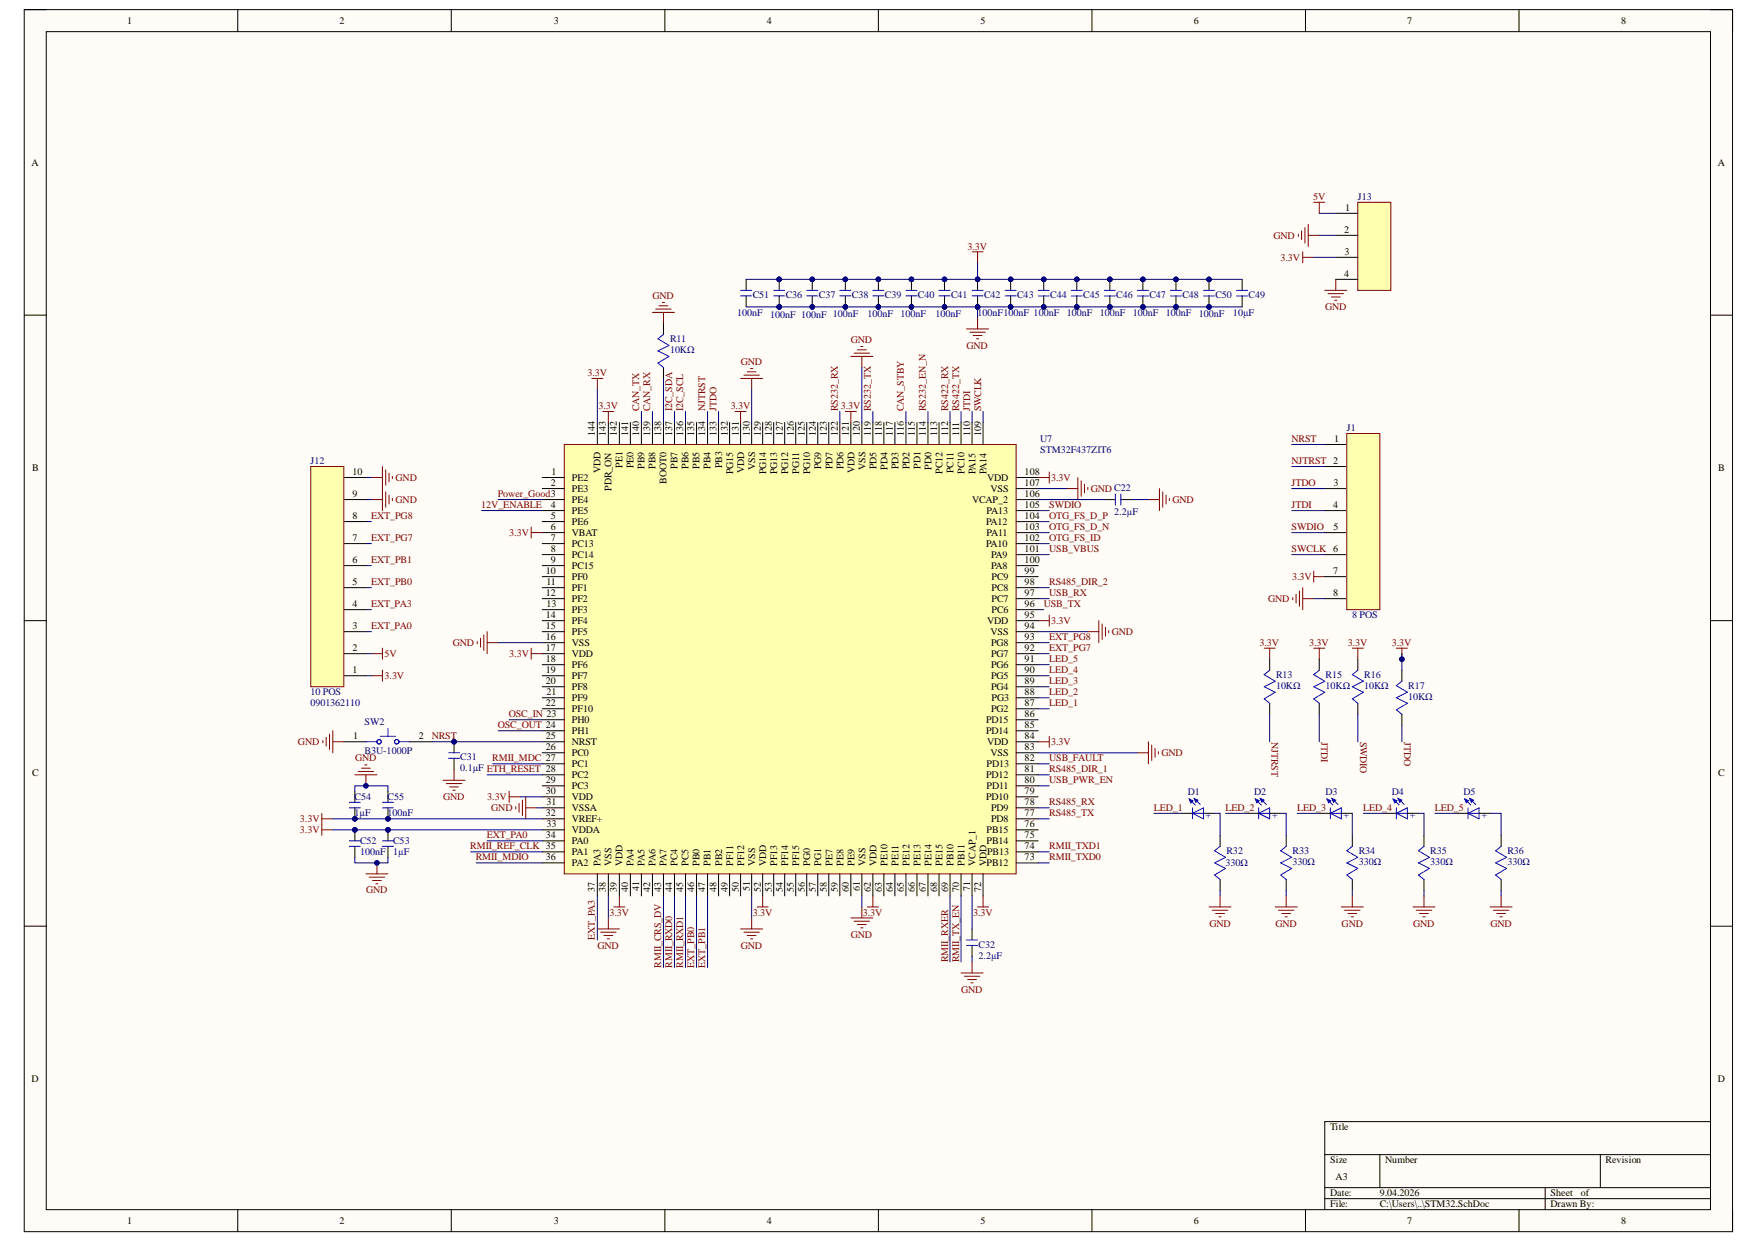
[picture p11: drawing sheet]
<svg xmlns="http://www.w3.org/2000/svg" width="297mm" height="210mm" viewBox="0 0 297 210" stroke-linecap="round" stroke-linejoin="round" font-family="sans-serif">
<defs><g id="words">
<g font-size="1.7">
<text x="21.5" y="4.1">1</text>
<text x="57.3" y="4.1">2</text>
<text x="93.5" y="4.1">3</text>
<text x="129.5" y="4.1">4</text>
<text x="165.6" y="4.1">5</text>
<text x="201.6" y="4.1">6</text>
<text x="237.6" y="4.1">7</text>
<text x="273.8" y="4.1">8</text>
<text x="5.3" y="28">A</text>
<text x="290.1" y="28">A</text>
<text x="227.2" y="35.7">1</text>
<text x="227" y="39.4">2</text>
<text x="227" y="46.8">4</text>
<text x="227.1" y="43.1">3</text>
<text x="100.5" y="73.6" transform="rotate(-90 100.5 73.6)">144</text>
<text x="102.3" y="73.6" transform="rotate(-90 102.3 73.6)">143</text>
<text x="104.2" y="73.6" transform="rotate(-90 104.2 73.6)">142</text>
<text x="106.1" y="73.6" transform="rotate(-90 106.1 73.6)">141</text>
<text x="107.9" y="73.6" transform="rotate(-90 107.9 73.6)">140</text>
<text x="109.8" y="73.6" transform="rotate(-90 109.8 73.6)">139</text>
<text x="111.6" y="73.6" transform="rotate(-90 111.6 73.6)">138</text>
<text x="113.5" y="73.6" transform="rotate(-90 113.5 73.6)">137</text>
<text x="115.4" y="73.6" transform="rotate(-90 115.4 73.6)">136</text>
<text x="117.2" y="73.6" transform="rotate(-90 117.2 73.6)">135</text>
<text x="119.1" y="73.6" transform="rotate(-90 119.1 73.6)">134</text>
<text x="121" y="73.6" transform="rotate(-90 121 73.6)">133</text>
<text x="122.9" y="73.6" transform="rotate(-90 122.9 73.6)">132</text>
<text x="124.7" y="73.6" transform="rotate(-90 124.7 73.6)">131</text>
<text x="126.6" y="73.6" transform="rotate(-90 126.6 73.6)">130</text>
<text x="128.5" y="73.6" transform="rotate(-90 128.5 73.6)">129</text>
<text x="130.3" y="73.6" transform="rotate(-90 130.3 73.6)">128</text>
<text x="132.2" y="73.6" transform="rotate(-90 132.2 73.6)">127</text>
<text x="134" y="73.6" transform="rotate(-90 134 73.6)">126</text>
<text x="135.9" y="73.6" transform="rotate(-90 135.9 73.6)">125</text>
<text x="137.8" y="73.6" transform="rotate(-90 137.8 73.6)">124</text>
<text x="139.6" y="73.6" transform="rotate(-90 139.6 73.6)">123</text>
<text x="141.5" y="73.6" transform="rotate(-90 141.5 73.6)">122</text>
<text x="143.3" y="73.6" transform="rotate(-90 143.3 73.6)">121</text>
<text x="145.2" y="73.6" transform="rotate(-90 145.2 73.6)">120</text>
<text x="147.1" y="73.6" transform="rotate(-90 147.1 73.6)">119</text>
<text x="148.9" y="73.6" transform="rotate(-90 148.9 73.6)">118</text>
<text x="150.8" y="73.6" transform="rotate(-90 150.8 73.6)">117</text>
<text x="152.6" y="73.6" transform="rotate(-90 152.6 73.6)">116</text>
<text x="154.5" y="73.6" transform="rotate(-90 154.5 73.6)">115</text>
<text x="156.4" y="73.6" transform="rotate(-90 156.4 73.6)">114</text>
<text x="158.2" y="73.6" transform="rotate(-90 158.2 73.6)">113</text>
<text x="160.1" y="73.6" transform="rotate(-90 160.1 73.6)">112</text>
<text x="162" y="73.6" transform="rotate(-90 162 73.6)">111</text>
<text x="163.8" y="73.6" transform="rotate(-90 163.8 73.6)">110</text>
<text x="165.7" y="73.6" transform="rotate(-90 165.7 73.6)">109</text>
<text x="225.3" y="74.7">1</text>
<text x="5.4" y="79.6">B</text>
<text x="59.5" y="84">9</text>
<text x="59.5" y="80.3">10</text>
<text x="93" y="82.1">2</text>
<text x="93.1" y="80.3">1</text>
<text x="96.6" y="81.2">PE2</text>
<text x="96.6" y="83">PE3</text>
<text x="101.4" y="79.9" transform="rotate(-90 101.4 79.9)">VDD</text>
<text x="103.3" y="82.9" transform="rotate(-90 103.3 82.9)">PDR_ON</text>
<text x="105.1" y="79" transform="rotate(-90 105.1 79)">PE1</text>
<text x="107" y="79.1" transform="rotate(-90 107 79.1)">PE0</text>
<text x="108.8" y="79.2" transform="rotate(-90 108.8 79.2)">PB9</text>
<text x="110.7" y="79.2" transform="rotate(-90 110.7 79.2)">PB8</text>
<text x="112.6" y="81.7" transform="rotate(-90 112.6 81.7)">BOOT0</text>
<text x="114.4" y="79.2" transform="rotate(-90 114.4 79.2)">PB7</text>
<text x="116.3" y="79.2" transform="rotate(-90 116.3 79.2)">PB6</text>
<text x="118.1" y="79.2" transform="rotate(-90 118.1 79.2)">PB5</text>
<text x="120" y="79.2" transform="rotate(-90 120 79.2)">PB4</text>
<text x="122" y="79.1" transform="rotate(-90 122 79.1)">PB3</text>
<text x="123.8" y="80.1" transform="rotate(-90 123.8 80.1)">PG15</text>
<text x="125.7" y="79.9" transform="rotate(-90 125.7 79.9)">VDD</text>
<text x="127.5" y="79.3" transform="rotate(-90 127.5 79.3)">VSS</text>
<text x="129.4" y="80.1" transform="rotate(-90 129.4 80.1)">PG14</text>
<text x="131.3" y="80.1" transform="rotate(-90 131.3 80.1)">PG13</text>
<text x="133.1" y="80.1" transform="rotate(-90 133.1 80.1)">PG12</text>
<text x="135" y="80" transform="rotate(-90 135 80)">PG11</text>
<text x="136.8" y="80.1" transform="rotate(-90 136.8 80.1)">PG10</text>
<text x="138.7" y="79.2" transform="rotate(-90 138.7 79.2)">PG9</text>
<text x="140.6" y="79.2" transform="rotate(-90 140.6 79.2)">PD7</text>
<text x="142.4" y="79.2" transform="rotate(-90 142.4 79.2)">PD6</text>
<text x="144.3" y="79.9" transform="rotate(-90 144.3 79.9)">VDD</text>
<text x="146.1" y="79.3" transform="rotate(-90 146.1 79.3)">VSS</text>
<text x="148" y="79.2" transform="rotate(-90 148 79.2)">PD5</text>
<text x="149.9" y="79.3" transform="rotate(-90 149.9 79.3)">PD4</text>
<text x="151.7" y="79.2" transform="rotate(-90 151.7 79.2)">PD3</text>
<text x="153.6" y="79.2" transform="rotate(-90 153.6 79.2)">PD2</text>
<text x="155.4" y="79.2" transform="rotate(-90 155.4 79.2)">PD1</text>
<text x="157.3" y="79.3" transform="rotate(-90 157.3 79.3)">PD0</text>
<text x="159.2" y="80" transform="rotate(-90 159.2 80)">PC12</text>
<text x="161" y="79.9" transform="rotate(-90 161 79.9)">PC11</text>
<text x="162.9" y="80" transform="rotate(-90 162.9 80)">PC10</text>
<text x="164.7" y="80.1" transform="rotate(-90 164.7 80.1)">PA15</text>
<text x="166.6" y="80.1" transform="rotate(-90 166.6 80.1)">PA14</text>
<text x="166.7" y="81.2">VDD</text>
<text x="167.3" y="83">VSS</text>
<text x="173" y="84">106</text>
<text x="173" y="82.1">107</text>
<text x="173" y="80.3">108</text>
<text x="225.2" y="82.1">3</text>
<text x="290.2" y="79.6">B</text>
<text x="59.5" y="87.7">8</text>
<text x="93" y="85.8">4</text>
<text x="93" y="87.7">5</text>
<text x="93" y="89.6">6</text>
<text x="96.6" y="84.9">PE4</text>
<text x="96.6" y="86.8">PE5</text>
<text x="96.6" y="88.6">PE6</text>
<text x="164.2" y="84.9">VCAP_2</text>
<text x="166.5" y="88.6">PA12</text>
<text x="166.6" y="86.8">PA13</text>
<text x="173" y="89.6">103</text>
<text x="173" y="87.7">104</text>
<text x="173" y="85.8">105</text>
<text x="225.1" y="85.8">4</text>
<text x="225.2" y="89.6">5</text>
<text x="59.5" y="95.1">6</text>
<text x="59.5" y="91.4">7</text>
<text x="93" y="91.4">7</text>
<text x="93" y="93.3">8</text>
<text x="93" y="95.1">9</text>
<text x="96.6" y="90.5">VBAT</text>
<text x="96.6" y="92.3">PC13</text>
<text x="96.6" y="94.2">PC14</text>
<text x="166.5" y="92.3">PA10</text>
<text x="166.6" y="90.5">PA11</text>
<text x="167.4" y="94.2">PA9</text>
<text x="173" y="95.1">100</text>
<text x="173" y="93.3">101</text>
<text x="173" y="91.4">102</text>
<text x="59.5" y="98.8">5</text>
<text x="92.2" y="97">10</text>
<text x="92.2" y="100.7">12</text>
<text x="92.3" y="98.8">11</text>
<text x="96.6" y="96.1">PC15</text>
<text x="96.6" y="97.9">PF0</text>
<text x="96.6" y="99.8">PF1</text>
<text x="96.6" y="101.6">PF2</text>
<text x="167.4" y="96.1">PA8</text>
<text x="167.4" y="101.6">PC7</text>
<text x="167.4" y="99.8">PC8</text>
<text x="167.4" y="97.9">PC9</text>
<text x="173" y="100.7">97</text>
<text x="173" y="98.8">98</text>
<text x="173" y="97">99</text>
<text x="225.1" y="97">7</text>
<text x="225.1" y="100.7">8</text>
<text x="59.5" y="106.3">3</text>
<text x="59.5" y="102.6">4</text>
<text x="92.2" y="104.4">14</text>
<text x="92.2" y="106.3">15</text>
<text x="92.3" y="102.6">13</text>
<text x="96.6" y="103.5">PF3</text>
<text x="96.6" y="105.3">PF4</text>
<text x="96.6" y="107.2">PF5</text>
<text x="166.7" y="105.3">VDD</text>
<text x="167.3" y="107.2">VSS</text>
<text x="167.4" y="103.5">PC6</text>
<text x="173" y="106.3">94</text>
<text x="173" y="104.4">95</text>
<text x="173" y="102.6">96</text>
<text x="59.5" y="113.7">1</text>
<text x="59.5" y="110">2</text>
<text x="92.2" y="108.1">16</text>
<text x="92.2" y="110">17</text>
<text x="92.2" y="111.9">18</text>
<text x="92.2" y="113.7">19</text>
<text x="96.6" y="109.1">VSS</text>
<text x="96.6" y="110.9">VDD</text>
<text x="96.6" y="112.8">PF6</text>
<text x="167.4" y="112.8">PG6</text>
<text x="167.4" y="110.9">PG7</text>
<text x="167.4" y="109.1">PG8</text>
<text x="173" y="113.7">90</text>
<text x="173" y="111.9">91</text>
<text x="173" y="110">92</text>
<text x="173" y="108.1">93</text>
<text x="92.2" y="115.6">20</text>
<text x="92.2" y="119.3">22</text>
<text x="92.3" y="117.4">21</text>
<text x="96.6" y="114.6">PF7</text>
<text x="96.6" y="116.5">PF8</text>
<text x="96.6" y="118.4">PF9</text>
<text x="167.4" y="116.5">PG4</text>
<text x="167.4" y="114.6">PG5</text>
<text x="167.4" y="118.4">PG3</text>
<text x="173" y="119.3">87</text>
<text x="173" y="117.4">88</text>
<text x="173" y="115.6">89</text>
<text x="59.6" y="124.9">1</text>
<text x="70.7" y="124.9">2</text>
<text x="92.2" y="124.9">25</text>
<text x="96.6" y="120.2">PF10</text>
<text x="96.6" y="122.1">PH0</text>
<text x="96.6" y="123.9">PH1</text>
<text x="96.6" y="125.8">NRST</text>
<text x="166.5" y="123.9">PD14</text>
<text x="166.5" y="122.1">PD15</text>
<text x="166.7" y="125.8">VDD</text>
<text x="167.4" y="120.2">PG2</text>
<text x="173" y="124.9">84</text>
<text x="173" y="123">85</text>
<text x="173" y="121.1">86</text>
<text x="5.4" y="131.1">C</text>
<text x="92.2" y="126.7">26</text>
<text x="96.6" y="127.7">PC0</text>
<text x="96.6" y="129.5">PC1</text>
<text x="96.6" y="131.4">PC2</text>
<text x="166.5" y="131.4">PD12</text>
<text x="166.6" y="129.5">PD13</text>
<text x="167.3" y="127.7">VSS</text>
<text x="173" y="130.4">81</text>
<text x="173" y="128.6">82</text>
<text x="173" y="126.7">83</text>
<text x="290.2" y="131.1">C</text>
<text x="92.2" y="132.3">29</text>
<text x="92.2" y="134.2">30</text>
<text x="92.2" y="137.9">32</text>
<text x="92.3" y="136">31</text>
<text x="96.6" y="133.2">PC3</text>
<text x="96.6" y="135.1">VDD</text>
<text x="96.6" y="136.9">VSSA</text>
<text x="166.5" y="135.1">PD10</text>
<text x="166.6" y="133.2">PD11</text>
<text x="167.4" y="136.9">PD9</text>
<text x="173" y="137.9">77</text>
<text x="173" y="136">78</text>
<text x="173" y="134.2">79</text>
<text x="173" y="132.3">80</text>
<text x="92.2" y="141.6">34</text>
<text x="92.3" y="139.7">33</text>
<text x="96.6" y="138.8">VREF+</text>
<text x="96.6" y="140.7">VDDA</text>
<text x="96.6" y="142.5">PA0</text>
<text x="166.6" y="142.5">PB14</text>
<text x="166.6" y="140.7">PB15</text>
<text x="167.4" y="138.8">PD8</text>
<text x="173" y="143.4">74</text>
<text x="173" y="141.6">75</text>
<text x="173" y="139.7">76</text>
<text x="92.2" y="145.3">36</text>
<text x="96.6" y="144.4">PA1</text>
<text x="96.6" y="146.2">PA2</text>
<text x="101.4" y="146.2" transform="rotate(-90 101.4 146.2)">PA3</text>
<text x="103.3" y="146.2" transform="rotate(-90 103.3 146.2)">VSS</text>
<text x="105.1" y="146.2" transform="rotate(-90 105.1 146.2)">VDD</text>
<text x="107" y="146.2" transform="rotate(-90 107 146.2)">PA4</text>
<text x="108.8" y="146.2" transform="rotate(-90 108.8 146.2)">PA5</text>
<text x="110.7" y="146.2" transform="rotate(-90 110.7 146.2)">PA6</text>
<text x="112.6" y="146.2" transform="rotate(-90 112.6 146.2)">PA7</text>
<text x="114.4" y="146.2" transform="rotate(-90 114.4 146.2)">PC4</text>
<text x="116.3" y="146.2" transform="rotate(-90 116.3 146.2)">PC5</text>
<text x="118.1" y="146.2" transform="rotate(-90 118.1 146.2)">PB0</text>
<text x="120" y="146.2" transform="rotate(-90 120 146.2)">PB1</text>
<text x="122" y="146.2" transform="rotate(-90 122 146.2)">PB2</text>
<text x="123.8" y="146.2" transform="rotate(-90 123.8 146.2)">PF11</text>
<text x="125.7" y="146.2" transform="rotate(-90 125.7 146.2)">PF12</text>
<text x="127.5" y="146.2" transform="rotate(-90 127.5 146.2)">VSS</text>
<text x="129.4" y="146.2" transform="rotate(-90 129.4 146.2)">VDD</text>
<text x="131.3" y="146.2" transform="rotate(-90 131.3 146.2)">PF13</text>
<text x="133.1" y="146.2" transform="rotate(-90 133.1 146.2)">PF14</text>
<text x="135" y="146.2" transform="rotate(-90 135 146.2)">PF15</text>
<text x="136.8" y="146.2" transform="rotate(-90 136.8 146.2)">PG0</text>
<text x="138.7" y="146.2" transform="rotate(-90 138.7 146.2)">PG1</text>
<text x="140.6" y="146.2" transform="rotate(-90 140.6 146.2)">PE7</text>
<text x="142.4" y="146.2" transform="rotate(-90 142.4 146.2)">PE8</text>
<text x="144.3" y="146.2" transform="rotate(-90 144.3 146.2)">PE9</text>
<text x="146.1" y="146.2" transform="rotate(-90 146.1 146.2)">VSS</text>
<text x="148" y="146.2" transform="rotate(-90 148 146.2)">VDD</text>
<text x="149.9" y="146.2" transform="rotate(-90 149.9 146.2)">PE10</text>
<text x="151.7" y="146.2" transform="rotate(-90 151.7 146.2)">PE11</text>
<text x="153.6" y="146.2" transform="rotate(-90 153.6 146.2)">PE12</text>
<text x="155.4" y="146.2" transform="rotate(-90 155.4 146.2)">PE13</text>
<text x="157.3" y="146.2" transform="rotate(-90 157.3 146.2)">PE14</text>
<text x="159.2" y="146.2" transform="rotate(-90 159.2 146.2)">PE15</text>
<text x="161" y="146.2" transform="rotate(-90 161 146.2)">PB10</text>
<text x="162.9" y="146.2" transform="rotate(-90 162.9 146.2)">PB11</text>
<text x="164.7" y="146.2" transform="rotate(-90 164.7 146.2)">VCAP_1</text>
<text x="166.6" y="146.2" transform="rotate(-90 166.6 146.2)">VDD</text>
<text x="166.6" y="146.2">PB12</text>
<text x="166.7" y="144.4">PB13</text>
<text x="173" y="145.3">73</text>
<text x="100.5" y="150.6" transform="rotate(-90 100.5 150.6)">37</text>
<text x="102.3" y="150.6" transform="rotate(-90 102.3 150.6)">38</text>
<text x="104.2" y="150.6" transform="rotate(-90 104.2 150.6)">39</text>
<text x="106.1" y="150.7" transform="rotate(-90 106.1 150.7)">40</text>
<text x="107.9" y="150.5" transform="rotate(-90 107.9 150.5)">41</text>
<text x="109.8" y="150.6" transform="rotate(-90 109.8 150.6)">42</text>
<text x="111.6" y="150.6" transform="rotate(-90 111.6 150.6)">43</text>
<text x="113.5" y="150.7" transform="rotate(-90 113.5 150.7)">44</text>
<text x="115.4" y="150.6" transform="rotate(-90 115.4 150.6)">45</text>
<text x="117.2" y="150.6" transform="rotate(-90 117.2 150.6)">46</text>
<text x="119.1" y="150.6" transform="rotate(-90 119.1 150.6)">47</text>
<text x="121" y="150.6" transform="rotate(-90 121 150.6)">48</text>
<text x="122.9" y="150.6" transform="rotate(-90 122.9 150.6)">49</text>
<text x="124.7" y="150.7" transform="rotate(-90 124.7 150.7)">50</text>
<text x="126.6" y="150.5" transform="rotate(-90 126.6 150.5)">51</text>
<text x="128.5" y="150.6" transform="rotate(-90 128.5 150.6)">52</text>
<text x="130.3" y="150.6" transform="rotate(-90 130.3 150.6)">53</text>
<text x="132.2" y="150.7" transform="rotate(-90 132.2 150.7)">54</text>
<text x="134" y="150.6" transform="rotate(-90 134 150.6)">55</text>
<text x="135.9" y="150.6" transform="rotate(-90 135.9 150.6)">56</text>
<text x="137.8" y="150.6" transform="rotate(-90 137.8 150.6)">57</text>
<text x="139.6" y="150.6" transform="rotate(-90 139.6 150.6)">58</text>
<text x="141.5" y="150.6" transform="rotate(-90 141.5 150.6)">59</text>
<text x="143.3" y="150.7" transform="rotate(-90 143.3 150.7)">60</text>
<text x="145.2" y="150.5" transform="rotate(-90 145.2 150.5)">61</text>
<text x="147.1" y="150.6" transform="rotate(-90 147.1 150.6)">62</text>
<text x="148.9" y="150.6" transform="rotate(-90 148.9 150.6)">63</text>
<text x="150.8" y="150.7" transform="rotate(-90 150.8 150.7)">64</text>
<text x="152.6" y="150.6" transform="rotate(-90 152.6 150.6)">65</text>
<text x="154.5" y="150.6" transform="rotate(-90 154.5 150.6)">66</text>
<text x="156.4" y="150.6" transform="rotate(-90 156.4 150.6)">67</text>
<text x="158.2" y="150.6" transform="rotate(-90 158.2 150.6)">68</text>
<text x="160.1" y="150.6" transform="rotate(-90 160.1 150.6)">69</text>
<text x="162" y="150.7" transform="rotate(-90 162 150.7)">70</text>
<text x="163.8" y="150.5" transform="rotate(-90 163.8 150.5)">71</text>
<text x="165.7" y="150.6" transform="rotate(-90 165.7 150.6)">72</text>
<text x="5.3" y="182.7">D</text>
<text x="290.1" y="182.7">D</text>
<text x="224.6" y="190.8">Title</text>
<text x="224.6" y="196.4">Size</text>
<text x="233.9" y="196.4">Number</text>
<text x="271.1" y="196.4">Revision</text>
<text x="224.6" y="202">Date:</text>
<text x="224.6" y="203.9">File:</text>
<text x="225.5" y="199.2">A3</text>
<text x="233" y="202">9.04.2026</text>
<text x="233" y="203.9">C:\Users\..\STM32.SchDoc</text>
<text x="261.8" y="202">Sheet</text>
<text x="261.8" y="203.9">Drawn By:</text>
<text x="266.9" y="202">of</text>
<text x="21.5" y="206.6">1</text>
<text x="57.3" y="206.6">2</text>
<text x="93.5" y="206.6">3</text>
<text x="129.5" y="206.6">4</text>
<text x="165.6" y="206.6">5</text>
<text x="201.6" y="206.6">6</text>
<text x="237.6" y="206.6">7</text>
<text x="273.8" y="206.6">8</text>
</g>
<g font-size="1.7" fill="#800000">
<text x="221.7" y="33.8">5V</text>
<text x="215.1" y="40.3">GND</text>
<text x="163.4" y="42.2">3.3V</text>
<text x="216.2" y="44">3.3V</text>
<text x="110.2" y="50.5">GND</text>
<text x="223.8" y="52.4">GND</text>
<text x="143.7" y="58">GND</text>
<text x="163.2" y="58.9">GND</text>
<text x="99.2" y="63.5">3.3V</text>
<text x="125.1" y="61.7">GND</text>
<text x="101.1" y="69.1">3.3V</text>
<text x="107.9" y="69.4" transform="rotate(-90 107.9 69.4)">CAN_TX</text>
<text x="109.8" y="69.4" transform="rotate(-90 109.8 69.4)">CAN_RX</text>
<text x="113.5" y="69.4" transform="rotate(-90 113.5 69.4)">I2C_SDA</text>
<text x="115.4" y="69.4" transform="rotate(-90 115.4 69.4)">I2C_SCL</text>
<text x="119.1" y="69.4" transform="rotate(-90 119.1 69.4)">NJTRST</text>
<text x="121" y="69.4" transform="rotate(-90 121 69.4)">JTDO</text>
<text x="123.4" y="69.1">3.3V</text>
<text x="141.5" y="69.4" transform="rotate(-90 141.5 69.4)">RS232_RX</text>
<text x="142" y="69.1">3.3V</text>
<text x="147.1" y="69.4" transform="rotate(-90 147.1 69.4)">RS232_TX</text>
<text x="152.6" y="69.4" transform="rotate(-90 152.6 69.4)">CAN_STBY</text>
<text x="156.4" y="69.4" transform="rotate(-90 156.4 69.4)">RS232_EN_N</text>
<text x="160.1" y="69.4" transform="rotate(-90 160.1 69.4)">RS422_RX</text>
<text x="162" y="69.4" transform="rotate(-90 162 69.4)">RS422_TX</text>
<text x="163.8" y="69.4" transform="rotate(-90 163.8 69.4)">JTDI</text>
<text x="165.7" y="69.4" transform="rotate(-90 165.7 69.4)">SWCLK</text>
<text x="218.1" y="74.7">NRST</text>
<text x="66.8" y="81.2">GND</text>
<text x="84.1" y="84">Power_Good3</text>
<text x="177.5" y="81.2">3.3V</text>
<text x="184.2" y="83">GND C22</text>
<text x="218.1" y="82.1">JTDO</text>
<text x="218.1" y="78.4">NJTRST 2</text>
<text x="62.7" y="87.7">EXT_PG8</text>
<text x="66.8" y="84.9">GND</text>
<text x="81.3" y="85.8">12V_ENABLE</text>
<text x="177.2" y="85.8">SWDIO</text>
<text x="177.2" y="89.6">OTG_FS_D_N</text>
<text x="177.2" y="87.7">OTG_FS_D_P</text>
<text x="198" y="84.9">GND</text>
<text x="218.1" y="89.6">SWDIO</text>
<text x="218.1" y="85.8">JTDI</text>
<text x="62.7" y="91.4">EXT_PG7</text>
<text x="62.7" y="95.1">EXT_PB1</text>
<text x="86" y="90.5">3.3V</text>
<text x="177.2" y="93.3">USB_VBUS</text>
<text x="177.2" y="91.4">OTG_FS_ID</text>
<text x="218.1" y="93.3">SWCLK 6</text>
<text x="62.7" y="98.8">EXT_PB0</text>
<text x="177.2" y="100.7">USB_RX</text>
<text x="177.2" y="98.8">RS485_DIR_2</text>
<text x="214.1" y="101.6">GND</text>
<text x="218.2" y="97.9">3.3V</text>
<text x="62.7" y="106.3">EXT_PA0</text>
<text x="62.7" y="102.6">EXT_PA3</text>
<text x="176.2" y="102.6">USB_TX</text>
<text x="177.5" y="105.3">3.3V</text>
<text x="187.7" y="107.2">GND</text>
<text x="64.9" y="110.9">5V</text>
<text x="76.5" y="109.1">GND</text>
<text x="86" y="110.9">3.3V</text>
<text x="177.2" y="113.7">LED_4</text>
<text x="177.2" y="111.9">LED_5</text>
<text x="177.2" y="110">EXT_PG7</text>
<text x="177.2" y="108.1">EXT_PG8</text>
<text x="212.7" y="109.1">3.3V</text>
<text x="221.1" y="109.1">3.3V</text>
<text x="227.6" y="109.1">3.3V</text>
<text x="235" y="109.1">3.3V</text>
<text x="64.9" y="114.6">3.3V</text>
<text x="177.2" y="119.3">LED_1</text>
<text x="177.2" y="117.4">LED_2</text>
<text x="177.2" y="115.6">LED_3</text>
<text x="50.3" y="125.8">GND</text>
<text x="72.9" y="124.9">NRST</text>
<text x="84.1" y="123">OSC_OUT 24</text>
<text x="85.9" y="121.1">OSC_IN 23</text>
<text x="177.5" y="125.8">3.3V</text>
<text x="214.7" y="125.3" transform="rotate(90 214.7 125.3)">NJTRST</text>
<text x="223.1" y="125.3" transform="rotate(90 223.1 125.3)">JTDI</text>
<text x="229.7" y="125.3" transform="rotate(90 229.7 125.3)">SWDIO</text>
<text x="237.1" y="125.3" transform="rotate(90 237.1 125.3)">JTDO</text>
<text x="60" y="128.6">GND</text>
<text x="83.1" y="128.6">RMII_MDC 27</text>
<text x="177.2" y="130.4">RS485_DIR_1</text>
<text x="177.2" y="128.6">USB_FAULT</text>
<text x="196.1" y="127.7">GND</text>
<text x="74.8" y="135.1">GND</text>
<text x="82.3" y="135.1">3.3V</text>
<text x="83" y="136.9">GND</text>
<text x="177.2" y="137.9">RS485_TX</text>
<text x="177.2" y="136">RS485_RX</text>
<text x="177.2" y="132.3">USB_PWR_EN</text>
<text x="194.8" y="136.9">LED_1</text>
<text x="206.9" y="136.9">LED_2</text>
<text x="219" y="136.9">LED_3</text>
<text x="230.2" y="136.9">LED_4</text>
<text x="242.3" y="136.9">LED_5</text>
<text x="50.7" y="140.7">3.3V</text>
<text x="50.7" y="138.8">3.3V</text>
<text x="79.4" y="143.4">RMII_REF_CLK 35</text>
<text x="82.2" y="141.6">EXT_PA0</text>
<text x="177.2" y="143.4">RMII_TXD1</text>
<text x="80.3" y="145.3">RMII_MDIO</text>
<text x="177.2" y="145.3">RMII_TXD0</text>
<text x="61.8" y="150.9">GND</text>
<text x="102.9" y="154.6">3.3V</text>
<text x="127.1" y="154.6">3.3V</text>
<text x="145.7" y="154.6">3.3V</text>
<text x="164.3" y="154.6">3.3V</text>
<text x="100.5" y="158.7" transform="rotate(-90 100.5 158.7)">EXT_PA3</text>
<text x="100.9" y="160.2">GND</text>
<text x="125.1" y="160.2">GND</text>
<text x="143.7" y="158.3">GND</text>
<text x="204.2" y="156.5">GND</text>
<text x="215.4" y="156.5">GND</text>
<text x="226.6" y="156.5">GND</text>
<text x="238.7" y="156.5">GND</text>
<text x="251.7" y="156.5">GND</text>
<text x="111.6" y="163.4" transform="rotate(-90 111.6 163.4)">RMII_CRS_DV</text>
<text x="113.5" y="163.4" transform="rotate(-90 113.5 163.4)">RMII_RXD0</text>
<text x="115.4" y="163.4" transform="rotate(-90 115.4 163.4)">RMII_RXD1</text>
<text x="117.2" y="163.4" transform="rotate(-90 117.2 163.4)">EXT_PB0</text>
<text x="119.1" y="163.4" transform="rotate(-90 119.1 163.4)">EXT_PB1</text>
<text x="160.1" y="162.5" transform="rotate(-90 160.1 162.5)">RMII_RXER</text>
<text x="162" y="162.5" transform="rotate(-90 162 162.5)">RMII_TX_EN</text>
<text x="162.3" y="167.6">GND</text>
</g>
<g font-size="1.7" fill="#000080">
<text x="229.3" y="33.8">J13</text>
<text x="124.5" y="53.3">100nF</text>
<text x="127.1" y="50.4">C51</text>
<text x="130.1" y="53.6">100nF 100nF 100nF</text>
<text x="132.7" y="50.4">C36</text>
<text x="138.3" y="50.4">C37</text>
<text x="143.9" y="50.4">C38</text>
<text x="146.5" y="53.5">100nF</text>
<text x="149.4" y="50.4">C39</text>
<text x="152.1" y="53.5">100nF</text>
<text x="155" y="50.4">C40</text>
<text x="158" y="53.5">100nF</text>
<text x="160.6" y="50.4">C41</text>
<text x="165.1" y="53.3">100nF100nF 100nF</text>
<text x="166.2" y="50.4">C42</text>
<text x="171.8" y="50.4">C43</text>
<text x="177.3" y="50.4">C44</text>
<text x="180.1" y="53.3">100nF</text>
<text x="182.9" y="50.4">C45</text>
<text x="185.7" y="53.3">100nF</text>
<text x="188.5" y="50.4">C46</text>
<text x="191.3" y="53.3">100nF</text>
<text x="194.1" y="50.4">C47</text>
<text x="196.9" y="53.3">100nF</text>
<text x="199.7" y="50.4">C48</text>
<text x="202.5" y="53.5">100nF</text>
<text x="205.3" y="50.4">C50</text>
<text x="208.2" y="53.3">10µF</text>
<text x="210.8" y="50.4">C49</text>
<text x="113.2" y="59.6">10KΩ</text>
<text x="113.2" y="57.8">R11</text>
<text x="175.7" y="74.7">U7</text>
<text x="175.7" y="76.5">STM32F437ZIT6</text>
<text x="227.4" y="72.8">J1</text>
<text x="52.4" y="78.4">J12</text>
<text x="188.2" y="86.9">2.2µF</text>
<text x="228.3" y="104.4">8 POS</text>
<text x="52.4" y="119.3">0901362110</text>
<text x="52.4" y="117.4">10 POS</text>
<text x="215.5" y="116.3">10KΩ</text>
<text x="215.5" y="114.5">R13</text>
<text x="223.9" y="116.3">10KΩ</text>
<text x="223.9" y="114.5">R15</text>
<text x="230.4" y="116.3">10KΩ</text>
<text x="230.4" y="114.5">R16</text>
<text x="237.8" y="118.2">10KΩ</text>
<text x="237.8" y="116.3">R17</text>
<text x="61.6" y="122.4">SW2</text>
<text x="61.6" y="127.3">B3U-1000P</text>
<text x="77.7" y="130.3">0.1µF ETH_RESET 28</text>
<text x="77.7" y="128.4">C31</text>
<text x="59.9" y="137.9">1µF</text>
<text x="59.9" y="135.1">C54</text>
<text x="65.5" y="137.9">100nF</text>
<text x="65.5" y="135.1">C55</text>
<text x="200.6" y="134.2">D1</text>
<text x="211.8" y="134.2">D2</text>
<text x="223.9" y="134.2">D3</text>
<text x="235" y="134.2">D4</text>
<text x="247.1" y="134.2">D5</text>
<text x="60.8" y="142.5">C52</text>
<text x="66.4" y="142.5">C53</text>
<text x="203.6" y="138.2">+</text>
<text x="214.8" y="138.2">+</text>
<text x="226.9" y="138.2">+</text>
<text x="238.1" y="138.2">+</text>
<text x="250.2" y="138.2">+</text>
<text x="60.8" y="144.4">100nF</text>
<text x="66.4" y="144.4">1µF</text>
<text x="206.9" y="146.2">330Ω</text>
<text x="207.1" y="144.2">R32</text>
<text x="218.3" y="146.1">330Ω</text>
<text x="218.3" y="144.2">R33</text>
<text x="229.4" y="146.1">330Ω</text>
<text x="229.4" y="144.2">R34</text>
<text x="241.5" y="146.1">330Ω</text>
<text x="241.5" y="144.2">R35</text>
<text x="254.6" y="146.1">330Ω</text>
<text x="254.6" y="144.2">R36</text>
<text x="165.3" y="161.9">2.2µF</text>
<text x="165.3" y="160">C32</text>
</g>
</g></defs>
<path d="M4.1 1.6h288.5v206.4h-288.5z" fill-rule="evenodd" fill="#fffcf8"/>
<path d="M4.1 1.6h288.5v206.4h-288.5z" fill="none" stroke="#000" stroke-width=".17"/>
<path d="M7.8 5.3h281v199h-281z" fill-rule="evenodd" fill="#fffcf8"/>
<g fill="none" stroke="#000" stroke-width=".17">
<path d="M4.1 1.6h3.7M7.8 5.3h281v199h-281zM40.1 1.6v3.7M76.2 1.6v3.7M112.3 1.6v3.7M148.3 1.6v3.7M184.4 1.6v3.7M220.5 1.6v3.7M256.5 1.6v3.7M288.8 1.6h3.8v3.7M4.1 53.2h3.7M288.8 53.2h3.8"/>
<path d="M4.1 104.8h3.7M288.8 104.8h3.8M4.1 156.4h3.7M288.8 156.4h3.8M223.7 195h65.1M233 195v5.6M270.2 195v5.6M288.8 189.4h-65.1v14.9M40.1 204.3v3.7M76.2 204.3v3.7M112.3 204.3v3.7M148.3 204.3v3.7"/>
<path d="M184.4 204.3v3.7M220.5 204.3v3.7M223.7 200.6h65.1M223.7 202.4h65.1M256.5 204.3v3.7M260.9 200.6v3.7M292.6 204.3v3.7"/>
</g>
<path d="M95.3 75.1h76.3v72.5h-76.3z" fill-rule="evenodd" fill="#ffffb0"/>
<g fill="none" stroke="#800000" stroke-width=".17">
<path d="M110.2 52.8h3.7M110.7 52.2h2.6M111.3 51.6h1.5M111.8 51.1h.4M112 52.8v1.8M144.2 59.6h2.6M144.8 59.1h1.5M145.4 58.5h.3M95.3 75.1h76.3v72.5h-76.3zM99.9 63.9h1.9M100.9 63.9v1.9M101.8 69.5h1.9"/>
<path d="M102.7 69.5v1.8M124.1 69.5h1.9M125.1 63.9h3.7M125.1 69.5v1.8M125.6 63.4h2.6M126.2 62.8h1.5M126.7 62.2h.4M126.9 63.9v1.9M142.7 69.5h1.9M143.7 60.2h3.7M143.7 69.5v1.8M145.5 60.2v1.8"/>
<path d="M177.2 79.7v1.9M89.7 89v1.9M89.7 89.9h1.9M175.3 80.6h1.9M180.2 82.5h1.8M182 80.6v3.8M182.6 81.2v2.6M183.1 81.8v1.4M183.7 82.3v.4M193.9 84.4h1.9M195.8 82.5v3.7M196.4 83.1v2.6"/>
<path d="M196.9 83.6v1.5M197.5 84.2v.3M219.4 99.8v2.6M220 99.2v3.8M80.6 108.3v.4M81.1 107.8v1.5M81.7 107.2v2.6M82.3 106.7v3.7M82.3 108.5h1.8M89.7 109.5v1.8M89.7 110.4h1.9M175.3 104.8h1.9"/>
<path d="M177.2 103.9v1.8M183.7 106.7h1.9M185.6 104.8v3.7M186.1 105.4v2.6M186.7 105.9v1.5M187.2 106.5v.4M218.3 100.9v.4M218.9 100.4v1.4M220 101.1h1.8M54.5 125.1v.3M55.1 124.5v1.5M55.6 124v2.6"/>
<path d="M56.2 123.4v3.7M56.2 125.3h1.9M74.8 131.8h3.7M75.4 132.3h2.6M75.9 132.9h1.5M76.5 133.4h.4M76.7 129.9v1.9M86 133.6v1.9M86 134.6h1.8M175.3 125.3h1.9M177.2 124.3v1.9M192.1 127.1h1.8"/>
<path d="M193.9 125.3v3.7M194.5 125.8v2.6M195.1 126.4v1.5M195.6 126.9v.4M100.9 156.9h3.7M101.4 157.4h2.6M102 158h1.5M102.5 158.5h.4M102.7 155v1.9M103.7 153.1h1.8M104.6 151.3v1.8M125.1 156.9h3.7"/>
<path d="M125.6 157.4h2.6M126.2 158h1.5M126.7 158.5h.4M126.9 155v1.9M127.9 153.1h1.8M128.8 151.3v1.8M143.7 155h3.7M144.2 155.6h2.6M144.8 156.1h1.5M145.4 156.7h.3M145.5 153.1v1.9M146.5 153.1h1.8"/>
<path d="M147.4 151.3v1.8M165.1 153.1h1.8M166 151.3v1.8M162.3 164.3h3.7M162.8 164.9h2.7M163.4 165.4h1.5M164 166h.3M164.2 162.4v1.9"/>
</g>
<g fill="none" stroke="#000" stroke-width=".17">
<path d="M112 54.6v1.9M100.9 71.3v3.8M102.7 71.3v3.8M104.6 71.3v3.8M106.5 71.3v3.8M108.3 71.3v3.8M110.2 71.3v3.8M112 62v1.9M112 71.3v3.8M113.9 71.3v3.8M115.8 71.3v3.8M117.6 71.3v3.8"/>
<path d="M119.5 71.3v3.8M121.3 71.3v3.8M123.2 71.3v3.8M125.1 71.3v3.8M126.9 71.3v3.8M128.8 71.3v3.8M130.7 71.3v3.8M132.5 71.3v3.8M134.4 71.3v3.8M136.2 71.3v3.8M138.1 71.3v3.8M140 71.3v3.8"/>
<path d="M141.8 71.3v3.8M143.7 71.3v3.8M145.5 71.3v3.8M147.4 71.3v3.8M149.3 71.3v3.8M151.1 71.3v3.8M153 71.3v3.8M154.8 71.3v3.8M156.7 71.3v3.8M158.6 71.3v3.8M160.4 71.3v3.8M162.3 71.3v3.8"/>
<path d="M164.2 71.3v3.8M166 71.3v3.8M91.6 80.6h3.7M91.6 82.5h3.7M91.6 84.4h3.7M91.6 86.2h3.7M91.6 88.1h3.7M91.6 89.9h3.7M91.6 91.8h3.7M91.6 93.7h3.7M91.6 95.5h3.7M91.6 97.4h3.7"/>
<path d="M91.6 99.2h3.7M171.6 80.6h3.7M171.6 82.5h3.7M171.6 84.4h3.7M171.6 86.2h3.7M171.6 88.1h3.7M171.6 89.9h3.7M171.6 91.8h3.7M171.6 97.4h3.7M171.6 99.2h3.7M171.6 95.5h3.7M171.6 93.7h3.7"/>
<path d="M91.6 101.1h3.7M91.6 103h3.7M91.6 104.8h3.7M91.6 106.7h3.7M91.6 108.5h3.7M91.6 110.4h3.7M91.6 112.2h3.7M91.6 114.1h3.7M91.6 116h3.7M91.6 117.8h3.7M91.6 119.7h3.7M171.6 101.1h3.7"/>
<path d="M171.6 103h3.7M171.6 104.8h3.7M171.6 106.7h3.7M171.6 108.5h3.7M171.6 110.4h3.7M171.6 112.2h3.7M171.6 114.1h3.7M171.6 116h3.7M171.6 117.8h3.7M171.6 119.7h3.7M58.1 125.3h3.7M69.2 125.3h3.8"/>
<path d="M91.6 121.5h3.7M91.6 123.4h3.7M91.6 125.3h3.7M91.6 127.1h3.7M91.6 129h3.7M91.6 130.8h3.7M91.6 132.7h3.7M91.6 134.6h3.7M91.6 136.4h3.7M91.6 138.3h3.7M171.6 121.5h3.7M171.6 123.4h3.7"/>
<path d="M171.6 125.3h3.7M171.6 127.1h3.7M171.6 129h3.7M171.6 130.8h3.7M171.6 132.7h3.7M171.6 134.6h3.7M171.6 136.4h3.7M171.6 138.3h3.7M91.6 140.1h3.7M91.6 142h3.7M91.6 143.8h3.7M91.6 145.7h3.7"/>
<path d="M100.9 147.6v3.7M102.7 147.6v3.7M104.6 147.6v3.7M106.5 147.6v3.7M108.3 147.6v3.7M110.2 147.6v3.7M112 147.6v3.7M113.9 147.6v3.7M115.8 147.6v3.7M117.6 147.6v3.7M119.5 147.6v3.7M121.3 147.6v3.7"/>
<path d="M123.2 147.6v3.7M125.1 147.6v3.7M126.9 147.6v3.7M128.8 147.6v3.7M130.7 147.6v3.7M132.5 147.6v3.7M134.4 147.6v3.7M136.2 147.6v3.7M138.1 147.6v3.7M140 147.6v3.7M141.8 147.6v3.7M143.7 147.6v3.7"/>
<path d="M145.5 147.6v3.7M147.4 147.6v3.7M149.3 147.6v3.7M151.1 147.6v3.7M153 147.6v3.7M154.8 147.6v3.7M156.7 147.6v3.7M158.6 147.6v3.7M160.4 147.6v3.7M162.3 147.6v3.7M164.2 147.6v3.7M166 147.6v3.7"/>
<path d="M171.6 140.1h3.7M171.6 142h3.7M171.6 143.8h3.7M171.6 145.7h3.7"/>
</g>
<g fill="none" stroke="#00f" stroke-width=".17">
<path d="M112 56.5l-.9 .7 1.9 1.1-1.9 1 1.9 .9-1.9 1.1 .9 .7M61.8 125.3h1.8M64.2 124.3h2.6M65.5 123v1.3M67.4 125.3h1.8"/>
<circle cx="64" cy="125.3" r=".37"/>
<circle cx="67" cy="125.3" r=".37"/>
</g>
<circle cx="76.7" cy="125.3" r=".37" fill="#000080"/>
<circle cx="76.7" cy="125.3" r=".37" fill="none" stroke="#000080" stroke-width=".17"/>
<path d="M76.7 125.3v1.8M76.7 128v1.9" fill="none" stroke="#000" stroke-width=".17"/>
<circle cx="76.7" cy="125.3" r=".37" fill="#000080"/>
<circle cx="76.7" cy="125.3" r=".37" fill="none" stroke="#000080" stroke-width=".17"/>
<path d="M75.7 128h1.9M75.7 127.1h1.9" fill="none" stroke="#00f" stroke-width=".17"/>
<circle cx="187.4" cy="47.2" r=".37" fill="#000080"/>
<circle cx="187.4" cy="47.2" r=".37" fill="none" stroke="#000080" stroke-width=".17"/>
<circle cx="187.4" cy="51.8" r=".37" fill="#000080"/>
<circle cx="187.4" cy="51.8" r=".37" fill="none" stroke="#000080" stroke-width=".17"/>
<path d="M187.4 47.2v1.8" fill="none" stroke="#000" stroke-width=".17"/>
<circle cx="187.4" cy="47.2" r=".37" fill="#000080"/>
<circle cx="187.4" cy="47.2" r=".37" fill="none" stroke="#000080" stroke-width=".17"/>
<path d="M187.4 50v1.8" fill="none" stroke="#000" stroke-width=".17"/>
<circle cx="187.4" cy="51.8" r=".37" fill="#000080"/>
<circle cx="187.4" cy="51.8" r=".37" fill="none" stroke="#000080" stroke-width=".17"/>
<path d="M186.5 49h1.8M186.5 50h1.8" fill="none" stroke="#00f" stroke-width=".17"/>
<circle cx="181.8" cy="47.2" r=".37" fill="#000080"/>
<circle cx="181.8" cy="47.2" r=".37" fill="none" stroke="#000080" stroke-width=".17"/>
<circle cx="181.8" cy="51.8" r=".37" fill="#000080"/>
<circle cx="181.8" cy="51.8" r=".37" fill="none" stroke="#000080" stroke-width=".17"/>
<path d="M181.8 47.2v1.8" fill="none" stroke="#000" stroke-width=".17"/>
<circle cx="181.8" cy="47.2" r=".37" fill="#000080"/>
<circle cx="181.8" cy="47.2" r=".37" fill="none" stroke="#000080" stroke-width=".17"/>
<path d="M181.8 50v1.8" fill="none" stroke="#000" stroke-width=".17"/>
<circle cx="181.8" cy="51.8" r=".37" fill="#000080"/>
<circle cx="181.8" cy="51.8" r=".37" fill="none" stroke="#000080" stroke-width=".17"/>
<path d="M180.9 49h1.9M180.9 50h1.9" fill="none" stroke="#00f" stroke-width=".17"/>
<circle cx="176.2" cy="47.2" r=".38" fill="#000080"/>
<circle cx="176.2" cy="47.2" r=".38" fill="none" stroke="#000080" stroke-width=".17"/>
<circle cx="176.2" cy="51.8" r=".38" fill="#000080"/>
<circle cx="176.2" cy="51.8" r=".38" fill="none" stroke="#000080" stroke-width=".17"/>
<path d="M176.3 47.2v1.8" fill="none" stroke="#000" stroke-width=".17"/>
<circle cx="176.2" cy="47.2" r=".38" fill="#000080"/>
<circle cx="176.2" cy="47.2" r=".38" fill="none" stroke="#000080" stroke-width=".17"/>
<path d="M176.3 50v1.8" fill="none" stroke="#000" stroke-width=".17"/>
<circle cx="176.2" cy="51.8" r=".38" fill="#000080"/>
<circle cx="176.2" cy="51.8" r=".38" fill="none" stroke="#000080" stroke-width=".17"/>
<path d="M175.3 49h1.9M175.3 50h1.9" fill="none" stroke="#00f" stroke-width=".17"/>
<circle cx="170.7" cy="47.2" r=".37" fill="#000080"/>
<circle cx="170.7" cy="47.2" r=".37" fill="none" stroke="#000080" stroke-width=".17"/>
<circle cx="170.7" cy="51.8" r=".37" fill="#000080"/>
<circle cx="170.7" cy="51.8" r=".37" fill="none" stroke="#000080" stroke-width=".17"/>
<path d="M170.7 47.2v1.8" fill="none" stroke="#000" stroke-width=".17"/>
<circle cx="170.7" cy="47.2" r=".37" fill="#000080"/>
<circle cx="170.7" cy="47.2" r=".37" fill="none" stroke="#000080" stroke-width=".17"/>
<path d="M170.7 50v1.8" fill="none" stroke="#000" stroke-width=".17"/>
<circle cx="170.7" cy="51.8" r=".37" fill="#000080"/>
<circle cx="170.7" cy="51.8" r=".37" fill="none" stroke="#000080" stroke-width=".17"/>
<path d="M169.7 49h1.9M169.7 50h1.9" fill="none" stroke="#00f" stroke-width=".17"/>
<circle cx="165.1" cy="47.2" r=".37" fill="#000080"/>
<circle cx="165.1" cy="47.2" r=".37" fill="none" stroke="#000080" stroke-width=".17"/>
<circle cx="165.1" cy="51.8" r=".37" fill="#000080"/>
<circle cx="165.1" cy="51.8" r=".37" fill="none" stroke="#000080" stroke-width=".17"/>
<path d="M165.1 47.2v1.8" fill="none" stroke="#000" stroke-width=".17"/>
<circle cx="165.1" cy="47.2" r=".37" fill="#000080"/>
<circle cx="165.1" cy="47.2" r=".37" fill="none" stroke="#000080" stroke-width=".17"/>
<path d="M165.1 50v1.8" fill="none" stroke="#000" stroke-width=".17"/>
<circle cx="165.1" cy="51.8" r=".37" fill="#000080"/>
<circle cx="165.1" cy="51.8" r=".37" fill="none" stroke="#000080" stroke-width=".17"/>
<path d="M164.2 49h1.8M164.2 50h1.8" fill="none" stroke="#00f" stroke-width=".17"/>
<circle cx="159.5" cy="47.2" r=".37" fill="#000080"/>
<circle cx="159.5" cy="47.2" r=".37" fill="none" stroke="#000080" stroke-width=".17"/>
<circle cx="159.5" cy="51.8" r=".37" fill="#000080"/>
<circle cx="159.5" cy="51.8" r=".37" fill="none" stroke="#000080" stroke-width=".17"/>
<path d="M159.5 47.2v1.8" fill="none" stroke="#000" stroke-width=".17"/>
<circle cx="159.5" cy="47.2" r=".37" fill="#000080"/>
<circle cx="159.5" cy="47.2" r=".37" fill="none" stroke="#000080" stroke-width=".17"/>
<path d="M159.5 50v1.8" fill="none" stroke="#000" stroke-width=".17"/>
<circle cx="159.5" cy="51.8" r=".37" fill="#000080"/>
<circle cx="159.5" cy="51.8" r=".37" fill="none" stroke="#000080" stroke-width=".17"/>
<path d="M158.6 49h1.8M158.6 50h1.8" fill="none" stroke="#00f" stroke-width=".17"/>
<circle cx="153.9" cy="47.2" r=".37" fill="#000080"/>
<circle cx="153.9" cy="47.2" r=".37" fill="none" stroke="#000080" stroke-width=".17"/>
<circle cx="153.9" cy="51.8" r=".37" fill="#000080"/>
<circle cx="153.9" cy="51.8" r=".37" fill="none" stroke="#000080" stroke-width=".17"/>
<path d="M153.9 47.2v1.8" fill="none" stroke="#000" stroke-width=".17"/>
<circle cx="153.9" cy="47.2" r=".37" fill="#000080"/>
<circle cx="153.9" cy="47.2" r=".37" fill="none" stroke="#000080" stroke-width=".17"/>
<path d="M153.9 50v1.8" fill="none" stroke="#000" stroke-width=".17"/>
<circle cx="153.9" cy="51.8" r=".37" fill="#000080"/>
<circle cx="153.9" cy="51.8" r=".37" fill="none" stroke="#000080" stroke-width=".17"/>
<path d="M153 49h1.8M153 50h1.8" fill="none" stroke="#00f" stroke-width=".17"/>
<circle cx="148.3" cy="47.2" r=".37" fill="#000080"/>
<circle cx="148.3" cy="47.2" r=".37" fill="none" stroke="#000080" stroke-width=".17"/>
<circle cx="148.3" cy="51.8" r=".37" fill="#000080"/>
<circle cx="148.3" cy="51.8" r=".37" fill="none" stroke="#000080" stroke-width=".17"/>
<path d="M148.3 47.2v1.8" fill="none" stroke="#000" stroke-width=".17"/>
<circle cx="148.3" cy="47.2" r=".37" fill="#000080"/>
<circle cx="148.3" cy="47.2" r=".37" fill="none" stroke="#000080" stroke-width=".17"/>
<path d="M148.3 50v1.8" fill="none" stroke="#000" stroke-width=".17"/>
<circle cx="148.3" cy="51.8" r=".37" fill="#000080"/>
<circle cx="148.3" cy="51.8" r=".37" fill="none" stroke="#000080" stroke-width=".17"/>
<path d="M147.4 49h1.9M147.4 50h1.9" fill="none" stroke="#00f" stroke-width=".17"/>
<circle cx="142.7" cy="47.2" r=".37" fill="#000080"/>
<circle cx="142.7" cy="47.2" r=".37" fill="none" stroke="#000080" stroke-width=".17"/>
<circle cx="142.7" cy="51.8" r=".37" fill="#000080"/>
<circle cx="142.7" cy="51.8" r=".37" fill="none" stroke="#000080" stroke-width=".17"/>
<path d="M142.7 47.2v1.8" fill="none" stroke="#000" stroke-width=".17"/>
<circle cx="142.7" cy="47.2" r=".37" fill="#000080"/>
<circle cx="142.7" cy="47.2" r=".37" fill="none" stroke="#000080" stroke-width=".17"/>
<path d="M142.7 50v1.8" fill="none" stroke="#000" stroke-width=".17"/>
<circle cx="142.7" cy="51.8" r=".37" fill="#000080"/>
<circle cx="142.7" cy="51.8" r=".37" fill="none" stroke="#000080" stroke-width=".17"/>
<path d="M141.8 49h1.9M141.8 50h1.9" fill="none" stroke="#00f" stroke-width=".17"/>
<circle cx="137.2" cy="47.2" r=".37" fill="#000080"/>
<circle cx="137.2" cy="47.2" r=".37" fill="none" stroke="#000080" stroke-width=".17"/>
<circle cx="137.2" cy="51.8" r=".37" fill="#000080"/>
<circle cx="137.2" cy="51.8" r=".37" fill="none" stroke="#000080" stroke-width=".17"/>
<path d="M137.2 47.2v1.8" fill="none" stroke="#000" stroke-width=".17"/>
<circle cx="137.2" cy="47.2" r=".37" fill="#000080"/>
<circle cx="137.2" cy="47.2" r=".37" fill="none" stroke="#000080" stroke-width=".17"/>
<path d="M137.2 50v1.8" fill="none" stroke="#000" stroke-width=".17"/>
<circle cx="137.2" cy="51.8" r=".37" fill="#000080"/>
<circle cx="137.2" cy="51.8" r=".37" fill="none" stroke="#000080" stroke-width=".17"/>
<path d="M136.2 49h1.9M136.2 50h1.9" fill="none" stroke="#00f" stroke-width=".17"/>
<circle cx="193" cy="47.2" r=".37" fill="#000080"/>
<circle cx="193" cy="47.2" r=".37" fill="none" stroke="#000080" stroke-width=".17"/>
<circle cx="193" cy="51.8" r=".37" fill="#000080"/>
<circle cx="193" cy="51.8" r=".37" fill="none" stroke="#000080" stroke-width=".17"/>
<path d="M193 47.2v1.8" fill="none" stroke="#000" stroke-width=".17"/>
<circle cx="193" cy="47.2" r=".37" fill="#000080"/>
<circle cx="193" cy="47.2" r=".37" fill="none" stroke="#000080" stroke-width=".17"/>
<path d="M193 50v1.8" fill="none" stroke="#000" stroke-width=".17"/>
<circle cx="193" cy="51.8" r=".37" fill="#000080"/>
<circle cx="193" cy="51.8" r=".37" fill="none" stroke="#000080" stroke-width=".17"/>
<path d="M192.1 49h1.8M192.1 50h1.8" fill="none" stroke="#00f" stroke-width=".17"/>
<circle cx="198.6" cy="47.2" r=".37" fill="#000080"/>
<circle cx="198.6" cy="47.2" r=".37" fill="none" stroke="#000080" stroke-width=".17"/>
<circle cx="198.6" cy="51.8" r=".37" fill="#000080"/>
<circle cx="198.6" cy="51.8" r=".37" fill="none" stroke="#000080" stroke-width=".17"/>
<path d="M198.6 47.2v1.8" fill="none" stroke="#000" stroke-width=".17"/>
<circle cx="198.6" cy="47.2" r=".37" fill="#000080"/>
<circle cx="198.6" cy="47.2" r=".37" fill="none" stroke="#000080" stroke-width=".17"/>
<path d="M198.6 50v1.8" fill="none" stroke="#000" stroke-width=".17"/>
<circle cx="198.6" cy="51.8" r=".37" fill="#000080"/>
<circle cx="198.6" cy="51.8" r=".37" fill="none" stroke="#000080" stroke-width=".17"/>
<path d="M197.7 49h1.8M197.7 50h1.8" fill="none" stroke="#00f" stroke-width=".17"/>
<circle cx="131.6" cy="47.2" r=".37" fill="#000080"/>
<circle cx="131.6" cy="47.2" r=".37" fill="none" stroke="#000080" stroke-width=".17"/>
<circle cx="131.6" cy="51.8" r=".37" fill="#000080"/>
<circle cx="131.6" cy="51.8" r=".37" fill="none" stroke="#000080" stroke-width=".17"/>
<path d="M131.6 47.2v1.8" fill="none" stroke="#000" stroke-width=".17"/>
<circle cx="131.6" cy="47.2" r=".37" fill="#000080"/>
<circle cx="131.6" cy="47.2" r=".37" fill="none" stroke="#000080" stroke-width=".17"/>
<path d="M131.6 50v1.8" fill="none" stroke="#000" stroke-width=".17"/>
<circle cx="131.6" cy="51.8" r=".37" fill="#000080"/>
<circle cx="131.6" cy="51.8" r=".37" fill="none" stroke="#000080" stroke-width=".17"/>
<path d="M130.7 49h1.8M130.7 50h1.8" fill="none" stroke="#00f" stroke-width=".17"/>
<path d="M163.2 55.5h3.7M163.8 56.1h2.6M164.2 42.5h1.8M164.3 56.7h1.5M164.9 57.2h.4M165.1 42.5v1.9M165.1 53.7v1.8" fill="none" stroke="#800000" stroke-width=".17"/>
<circle cx="204.2" cy="47.2" r=".37" fill="#000080"/>
<circle cx="204.2" cy="47.2" r=".37" fill="none" stroke="#000080" stroke-width=".17"/>
<circle cx="204.2" cy="51.8" r=".37" fill="#000080"/>
<circle cx="204.2" cy="51.8" r=".37" fill="none" stroke="#000080" stroke-width=".17"/>
<path d="M204.2 47.2v1.8" fill="none" stroke="#000" stroke-width=".17"/>
<circle cx="204.2" cy="47.2" r=".37" fill="#000080"/>
<circle cx="204.2" cy="47.2" r=".37" fill="none" stroke="#000080" stroke-width=".17"/>
<path d="M204.2 50v1.8" fill="none" stroke="#000" stroke-width=".17"/>
<circle cx="204.2" cy="51.8" r=".37" fill="#000080"/>
<circle cx="204.2" cy="51.8" r=".37" fill="none" stroke="#000080" stroke-width=".17"/>
<path d="M125.1 50h1.8M125.1 49h1.8M203.2 49h1.9M203.2 50h1.9M208.8 49h1.9M208.8 50h1.9M188.3 83.4v1.9M189.3 83.4v1.9M163.2 159.7h1.9M163.2 158.7h1.9" fill="none" stroke="#00f" stroke-width=".17"/>
<path d="M126 47.2v1.8M126 50v1.8M209.8 47.2v1.8M209.8 50v1.8M186.5 84.4h1.8M189.3 84.4h1.8M164.2 156.9v1.8M164.2 159.7v1.8" fill="none" stroke="#000" stroke-width=".17"/>
<path d="M221.8 96.4v1.9M221.8 97.4h1.9M213.5 109.5h1.8M214.4 109.5v1.8M221.8 109.5h1.9M222.8 109.5v1.8M228.4 109.5h1.8M229.3 109.5v1.8" fill="none" stroke="#800000" stroke-width=".17"/>
<circle cx="65.5" cy="140.1" r=".37" fill="#000080"/>
<circle cx="65.5" cy="140.1" r=".37" fill="none" stroke="#000080" stroke-width=".17"/>
<path d="M65.5 140.1v1.9M65.5 142.9v1.9" fill="none" stroke="#000" stroke-width=".17"/>
<circle cx="65.5" cy="140.1" r=".37" fill="#000080"/>
<circle cx="65.5" cy="140.1" r=".37" fill="none" stroke="#000080" stroke-width=".17"/>
<path d="M64.6 142.9h1.8M64.6 142h1.8" fill="none" stroke="#00f" stroke-width=".17"/>
<circle cx="59.9" cy="140.1" r=".37" fill="#000080"/>
<circle cx="59.9" cy="140.1" r=".37" fill="none" stroke="#000080" stroke-width=".17"/>
<path d="M59.9 140.1v1.9M59.9 142.9v1.9" fill="none" stroke="#000" stroke-width=".17"/>
<circle cx="59.9" cy="140.1" r=".37" fill="#000080"/>
<circle cx="59.9" cy="140.1" r=".37" fill="none" stroke="#000080" stroke-width=".17"/>
<path d="M59 142.9h1.9M59 142h1.9" fill="none" stroke="#00f" stroke-width=".17"/>
<path d="M61.8 147.6h3.7M62.3 148.1h2.6M62.9 148.7h1.5M63.5 149.2h.3M63.6 145.7v1.9" fill="none" stroke="#800000" stroke-width=".17"/>
<circle cx="63.6" cy="145.7" r=".37" fill="#000080"/>
<circle cx="63.6" cy="145.7" r=".37" fill="none" stroke="#000080" stroke-width=".17"/>
<path d="M54.3 137.3v3.8M54.3 138.3h1.9M87.1 136.2v.4M87.7 135.7v1.5M88.2 135.1v2.6M88.8 134.6v3.7M88.8 136.4h1.8M54.3 140.1h1.9" fill="none" stroke="#800000" stroke-width=".17"/>
<circle cx="59.9" cy="138.3" r=".37" fill="#000080"/>
<circle cx="59.9" cy="138.3" r=".37" fill="none" stroke="#000080" stroke-width=".17"/>
<path d="M59.9 133.6v1.9M59.9 136.4v1.9" fill="none" stroke="#000" stroke-width=".17"/>
<circle cx="59.9" cy="138.3" r=".37" fill="#000080"/>
<circle cx="59.9" cy="138.3" r=".37" fill="none" stroke="#000080" stroke-width=".17"/>
<path d="M59 135.5h1.9M59 136.4h1.9" fill="none" stroke="#00f" stroke-width=".17"/>
<circle cx="65.5" cy="138.3" r=".37" fill="#000080"/>
<circle cx="65.5" cy="138.3" r=".37" fill="none" stroke="#000080" stroke-width=".17"/>
<path d="M65.5 133.6v1.9M65.5 136.4v1.9" fill="none" stroke="#000" stroke-width=".17"/>
<circle cx="65.5" cy="138.3" r=".37" fill="#000080"/>
<circle cx="65.5" cy="138.3" r=".37" fill="none" stroke="#000080" stroke-width=".17"/>
<path d="M64.6 135.5h1.8M64.6 136.4h1.8" fill="none" stroke="#00f" stroke-width=".17"/>
<path d="M59.9 130.8h3.7M60.5 130.3h2.6M61 129.7h1.5M61.6 129.2h.4M61.8 130.8v1.9" fill="none" stroke="#800000" stroke-width=".17"/>
<circle cx="61.8" cy="132.7" r=".37" fill="#000080"/>
<circle cx="61.8" cy="132.7" r=".37" fill="none" stroke="#000080" stroke-width=".17"/>
<path d="M235.8 109.5h1.9M236.7 109.5v1.8" fill="none" stroke="#800000" stroke-width=".17"/>
<circle cx="236.7" cy="111.3" r=".37" fill="#000080"/>
<circle cx="236.7" cy="111.3" r=".37" fill="none" stroke="#000080" stroke-width=".17"/>
<path d="M223.7 75.1h3.7M223.7 78.8h3.7M223.7 82.5h3.7M223.7 86.2h3.7M223.7 89.9h3.7M223.7 93.7h3.7M223.7 97.4h3.7M223.7 101.1h3.7" fill="none" stroke="#000" stroke-width=".17"/>
<path d="M227.4 73.2h5.6v29.8h-5.6z" fill-rule="evenodd" fill="#ffffb0"/>
<path d="M227.4 73.2h5.6v29.8h-5.6z" fill="none" stroke="#800000" stroke-width=".17"/>
<path d="M200.8 134.9l1 1.1M201.4 137.3l1.8-.9v1.9zM201.4 136.4v1.9M201.4 137.3h1.8M201.7 134.8l1 1.1" fill="none" stroke="#00f" stroke-width=".17"/>
<path d="M201.7 134.8l.6 .3-.4 .4z" fill="#00f"/>
<path d="M201.7 134.8l.6 .3-.4 .4z" fill="none" stroke="#00f" stroke-width=".17"/>
<path d="M200.8 134.9l.7 .3-.4 .4z" fill="#00f"/>
<path d="M200.8 134.9l.7 .3-.4 .4zM212 134.9l1 1.1M212.5 137.3l1.9-.9v1.9zM212.5 136.4v1.9M212.5 137.3h1.9M212.8 134.8l1 1.1" fill="none" stroke="#00f" stroke-width=".17"/>
<path d="M199.5 137.3h1.9M203.2 137.3h1.9" fill="none" stroke="#000" stroke-width=".17"/>
<path d="M212.8 134.8l.7 .3-.4 .4z" fill="#00f"/>
<path d="M212.8 134.8l.7 .3-.4 .4z" fill="none" stroke="#00f" stroke-width=".17"/>
<path d="M212 134.9l.6 .3-.3 .4z" fill="#00f"/>
<path d="M212 134.9l.6 .3-.3 .4zM224.1 134.9l1 1.1M224.6 137.3l1.9-.9v1.9zM224.6 136.4v1.9M224.6 137.3h1.9M224.9 134.8l1 1.1" fill="none" stroke="#00f" stroke-width=".17"/>
<path d="M210.7 137.3h1.8M214.4 137.3h1.9" fill="none" stroke="#000" stroke-width=".17"/>
<path d="M224.9 134.8l.7 .3-.4 .4z" fill="#00f"/>
<path d="M224.9 134.8l.7 .3-.4 .4z" fill="none" stroke="#00f" stroke-width=".17"/>
<path d="M224.1 134.9l.6 .3-.3 .4z" fill="#00f"/>
<path d="M224.1 134.9l.6 .3-.3 .4zM235.3 134.9l1 1.1M235.8 137.3l1.9-.9v1.9zM235.8 136.4v1.9M235.8 137.3h1.9M236.1 134.8l1 1.1" fill="none" stroke="#00f" stroke-width=".17"/>
<path d="M222.8 137.3h1.8M226.5 137.3h1.9" fill="none" stroke="#000" stroke-width=".17"/>
<path d="M236.1 134.8l.6 .3-.3 .4z" fill="#00f"/>
<path d="M236.1 134.8l.6 .3-.3 .4z" fill="none" stroke="#00f" stroke-width=".17"/>
<path d="M235.3 134.9l.6 .3-.4 .4z" fill="#00f"/>
<path d="M235.3 134.9l.6 .3-.4 .4zM247.3 134.9l1.1 1.1M247.9 137.3l1.9-.9v1.9zM247.9 136.4v1.9M247.9 137.3h1.9M248.2 134.8l1 1.1" fill="none" stroke="#00f" stroke-width=".17"/>
<path d="M233.9 137.3h1.9M237.7 137.3h1.8" fill="none" stroke="#000" stroke-width=".17"/>
<path d="M248.2 134.8l.6 .3-.3 .4z" fill="#00f"/>
<path d="M248.2 134.8l.6 .3-.3 .4z" fill="none" stroke="#00f" stroke-width=".17"/>
<path d="M247.3 134.9l.7 .3-.4 .4z" fill="#00f"/>
<path d="M247.3 134.9l.7 .3-.4 .4zM206 142.9l-.9 .8 1.9 1.1-1.9 .9 1.9 .9-1.9 1.2 .9 .7M217.2 142.9l-.9 .8 1.8 1.1-1.8 .9 1.8 .9-1.8 1.2 .9 .7M228.4 142.9l-1 .8 1.9 1.1-1.9 .9 1.9 .9-1.9 1.2 1 .7M240.5 142.9l-1 .8 1.9 1.1-1.9 .9 1.9 .9-1.9 1.2 1 .7M253.5 142.9l-.9 .8 1.8 1.1-1.8 .9 1.8 .9-1.8 1.2 .9 .7" fill="none" stroke="#00f" stroke-width=".17"/>
<g fill="none" stroke="#000" stroke-width=".17">
<path d="M58.1 99.2h3.7M58.1 95.5h3.7M58.1 91.8h3.7M58.1 88.1h3.7M58.1 84.4h3.7M58.1 80.6h3.7M58.1 114.1h3.7M58.1 110.4h3.7M58.1 106.7h3.7M58.1 103h3.7M246 137.3h1.9M249.8 137.3h1.8"/>
<path d="M206 141.1v1.8M206 148.5v1.9M217.2 141.1v1.8M217.2 148.5v1.9M228.4 141.1v1.8M228.4 148.5v1.9M240.5 141.1v1.8M240.5 148.5v1.9M253.5 141.1v1.8M253.5 148.5v1.9"/>
</g>
<g fill="none" stroke="#800000" stroke-width=".17">
<path d="M204.2 153.2h3.7M204.7 153.7h2.6M205.3 154.3h1.5M205.8 154.8h.4M206 151.3v1.9M215.3 153.2h3.8M215.9 153.7h2.6M216.4 154.3h1.5M217 154.8h.4M217.2 151.3v1.9M226.5 153.2h3.7M227.1 153.7h2.6"/>
<path d="M227.6 154.3h1.5M228.2 154.8h.4M228.4 151.3v1.9M238.6 153.2h3.7M239.2 153.7h2.6M239.7 154.3h1.5M240.3 154.8h.3M240.5 151.3v1.9M251.6 153.2h3.7M252.2 153.7h2.6M252.7 154.3h1.5M253.3 154.8h.4"/>
<path d="M253.5 151.3v1.9"/>
</g>
<path d="M52.5 78.8h5.6v37.2h-5.6z" fill-rule="evenodd" fill="#ffffb0"/>
<g fill="none" stroke="#800000" stroke-width=".17">
<path d="M219.2 39.6v.3M219.8 39v1.5M220.4 38.4v2.6M220.9 37.9v3.7M220.9 39.7h1.9M221.8 34.2h1.9M222.8 34.2v1.8M220 42.5v1.9M220 43.5h1.8M223.7 49h3.7M224.3 49.6h2.6M224.8 50.2h1.5"/>
<path d="M225.4 50.7h.4M225.6 47.2v1.8M52.5 78.8h5.6v37.2h-5.6zM64.6 78.8v7.4M65.1 79.3v2.6M65.7 79.9v1.5M62.7 80.6h1.9M62.7 84.4h1.9M65.1 83.1v2.6M65.7 83.6v1.5M66.3 80.5v.3M66.3 84.2v.3"/>
<path d="M62.7 114.1h1.9M62.7 110.4h1.9M64.6 109.5v1.8M64.6 113.2v1.8"/>
</g>
<path d="M229.3 34.2h5.6v14.8h-5.6z" fill-rule="evenodd" fill="#ffffb0"/>
<path d="M229.3 34.2h5.6v14.8h-5.6z" fill="none" stroke="#800000" stroke-width=".17"/>
<path d="M225.6 36h3.7M225.6 39.7h3.7M225.6 43.5h3.7M225.6 47.2h3.7M214.4 111.3v1.9M214.4 118.8v1.8M222.8 111.3v1.9M222.8 118.8v1.8M229.3 111.3v1.9M229.3 118.8v1.8M236.7 113.2v1.8M236.7 120.6v1.9" fill="none" stroke="#000" stroke-width=".17"/>
<path d="M214.4 113.2l-.9 .7 1.8 1.1-1.8 1 1.8 .9-1.8 1.1 .9 .8M222.8 113.2l-1 .7 1.9 1.1-1.9 1 1.9 .9-1.9 1.1 1 .8M229.3 113.2l-.9 .7 1.8 1.1-1.8 1 1.8 .9-1.8 1.1 .9 .8M236.7 115l-.9 .8 1.9 1.1-1.9 .9 1.9 1-1.9 1.1 .9 .7" fill="none" stroke="#00f" stroke-width=".17"/>
<g fill="none" stroke="#000080" stroke-width=".17">
<path d="M100.9 65.8v5.5M108.3 69.5v1.8M110.2 69.5v1.8M112 63.9v7.4M113.9 69.5v1.8M115.8 69.5v1.8M126.9 65.8v5.5M141.8 69.5v1.8M145.5 62v9.3M147.4 69.5v1.8M153 69.5v1.8M160.4 69.5v1.8"/>
<path d="M162.3 69.5v1.8M166 69.5v1.8M175.3 84.4h11.2M175.3 93.7h1.9M175.3 91.8h1.9M175.3 86.2h1.9M191.1 84.4h2.8M84.1 108.5h7.5M175.3 106.7h8.4M73 125.3h18.6M84.1 123.4h7.5M86 121.5h5.6"/>
<path d="M175.3 127.1h16.8M175.3 138.3h1.9M175.3 136.4h1.9M102.7 151.3v3.7M126.9 151.3v3.7M145.5 151.3v1.8M164.2 151.3v5.6"/>
</g>
<circle cx="76.7" cy="125.3" r=".37" fill="#000080"/>
<g fill="none" stroke="#000080" stroke-width=".17">
<path d="M165.1 51.8v1.9M119.5 69.5v1.8M121.3 69.5v1.8M156.7 69.5v1.8M164.2 69.5v1.8M218.1 78.8h5.6M218.1 75.1h5.6M175.3 82.5h4.9M218.1 89.9h5.6M218.1 93.7h5.6M218.1 82.5h5.6M218.1 86.2h5.6"/>
<path d="M221.8 101.1h1.9M175.3 130.8h1.9"/>
<circle cx="76.7" cy="125.3" r=".37"/>
</g>
<circle cx="165.1" cy="51.8" r=".37" fill="#000080"/>
<g fill="none" stroke="#000080" stroke-width=".17">
<path d="M131.6 51.8h78.2"/>
<circle cx="165.1" cy="51.8" r=".37"/>
</g>
<circle cx="204.2" cy="51.8" r=".37" fill="#000080"/>
<circle cx="204.2" cy="51.8" r=".37" fill="none" stroke="#000080" stroke-width=".17"/>
<circle cx="198.6" cy="51.8" r=".37" fill="#000080"/>
<circle cx="198.6" cy="51.8" r=".37" fill="none" stroke="#000080" stroke-width=".17"/>
<circle cx="193" cy="51.8" r=".37" fill="#000080"/>
<circle cx="193" cy="51.8" r=".37" fill="none" stroke="#000080" stroke-width=".17"/>
<circle cx="187.4" cy="51.8" r=".37" fill="#000080"/>
<circle cx="187.4" cy="51.8" r=".37" fill="none" stroke="#000080" stroke-width=".17"/>
<circle cx="181.8" cy="51.8" r=".37" fill="#000080"/>
<circle cx="181.8" cy="51.8" r=".37" fill="none" stroke="#000080" stroke-width=".17"/>
<circle cx="176.2" cy="51.8" r=".38" fill="#000080"/>
<circle cx="176.2" cy="51.8" r=".38" fill="none" stroke="#000080" stroke-width=".17"/>
<circle cx="170.7" cy="51.8" r=".37" fill="#000080"/>
<circle cx="170.7" cy="51.8" r=".37" fill="none" stroke="#000080" stroke-width=".17"/>
<circle cx="165.1" cy="51.8" r=".37" fill="#000080"/>
<circle cx="165.1" cy="51.8" r=".37" fill="none" stroke="#000080" stroke-width=".17"/>
<circle cx="159.5" cy="51.8" r=".37" fill="#000080"/>
<circle cx="159.5" cy="51.8" r=".37" fill="none" stroke="#000080" stroke-width=".17"/>
<circle cx="153.9" cy="51.8" r=".37" fill="#000080"/>
<circle cx="153.9" cy="51.8" r=".37" fill="none" stroke="#000080" stroke-width=".17"/>
<circle cx="148.3" cy="51.8" r=".37" fill="#000080"/>
<circle cx="148.3" cy="51.8" r=".37" fill="none" stroke="#000080" stroke-width=".17"/>
<circle cx="142.7" cy="51.8" r=".37" fill="#000080"/>
<circle cx="142.7" cy="51.8" r=".37" fill="none" stroke="#000080" stroke-width=".17"/>
<circle cx="137.2" cy="51.8" r=".37" fill="#000080"/>
<circle cx="137.2" cy="51.8" r=".37" fill="none" stroke="#000080" stroke-width=".17"/>
<circle cx="131.6" cy="51.8" r=".37" fill="#000080"/>
<g fill="none" stroke="#000080" stroke-width=".17">
<path d="M165.1 44.4v2.8"/>
<circle cx="131.6" cy="51.8" r=".37"/>
</g>
<circle cx="165.1" cy="47.2" r=".37" fill="#000080"/>
<g fill="none" stroke="#000080" stroke-width=".17">
<path d="M131.6 47.2h78.2"/>
<circle cx="165.1" cy="47.2" r=".37"/>
</g>
<circle cx="204.2" cy="47.2" r=".37" fill="#000080"/>
<circle cx="204.2" cy="47.2" r=".37" fill="none" stroke="#000080" stroke-width=".17"/>
<circle cx="198.6" cy="47.2" r=".37" fill="#000080"/>
<circle cx="198.6" cy="47.2" r=".37" fill="none" stroke="#000080" stroke-width=".17"/>
<circle cx="193" cy="47.2" r=".37" fill="#000080"/>
<circle cx="193" cy="47.2" r=".37" fill="none" stroke="#000080" stroke-width=".17"/>
<circle cx="187.4" cy="47.2" r=".37" fill="#000080"/>
<circle cx="187.4" cy="47.2" r=".37" fill="none" stroke="#000080" stroke-width=".17"/>
<circle cx="181.8" cy="47.2" r=".37" fill="#000080"/>
<circle cx="181.8" cy="47.2" r=".37" fill="none" stroke="#000080" stroke-width=".17"/>
<circle cx="176.2" cy="47.2" r=".38" fill="#000080"/>
<circle cx="176.2" cy="47.2" r=".38" fill="none" stroke="#000080" stroke-width=".17"/>
<circle cx="170.7" cy="47.2" r=".37" fill="#000080"/>
<circle cx="170.7" cy="47.2" r=".37" fill="none" stroke="#000080" stroke-width=".17"/>
<circle cx="165.1" cy="47.2" r=".37" fill="#000080"/>
<circle cx="165.1" cy="47.2" r=".37" fill="none" stroke="#000080" stroke-width=".17"/>
<circle cx="159.5" cy="47.2" r=".37" fill="#000080"/>
<circle cx="159.5" cy="47.2" r=".37" fill="none" stroke="#000080" stroke-width=".17"/>
<circle cx="153.9" cy="47.2" r=".37" fill="#000080"/>
<circle cx="153.9" cy="47.2" r=".37" fill="none" stroke="#000080" stroke-width=".17"/>
<circle cx="148.3" cy="47.2" r=".37" fill="#000080"/>
<circle cx="148.3" cy="47.2" r=".37" fill="none" stroke="#000080" stroke-width=".17"/>
<circle cx="142.7" cy="47.2" r=".37" fill="#000080"/>
<circle cx="142.7" cy="47.2" r=".37" fill="none" stroke="#000080" stroke-width=".17"/>
<circle cx="137.2" cy="47.2" r=".37" fill="#000080"/>
<circle cx="137.2" cy="47.2" r=".37" fill="none" stroke="#000080" stroke-width=".17"/>
<circle cx="131.6" cy="47.2" r=".37" fill="#000080"/>
<g fill="none" stroke="#000080" stroke-width=".17">
<path d="M84.1 84.4h7.5M236.7 110.4v2.8M214.4 120.6v4.7M222.8 120.6v4.7M164.2 161.5v.9"/>
<circle cx="131.6" cy="47.2" r=".37"/>
</g>
<circle cx="236.7" cy="111.3" r=".37" fill="#000080"/>
<g fill="none" stroke="#000080" stroke-width=".17">
<path d="M126 51.8h5.6"/>
<circle cx="236.7" cy="111.3" r=".37"/>
</g>
<circle cx="131.6" cy="51.8" r=".37" fill="#000080"/>
<g fill="none" stroke="#000080" stroke-width=".17">
<path d="M126 47.2h5.6"/>
<circle cx="131.6" cy="51.8" r=".37"/>
</g>
<circle cx="131.6" cy="47.2" r=".37" fill="#000080"/>
<g fill="none" stroke="#000080" stroke-width=".17">
<path d="M56.2 140.1h35.4"/>
<circle cx="131.6" cy="47.2" r=".37"/>
</g>
<circle cx="65.5" cy="140.1" r=".37" fill="#000080"/>
<circle cx="65.5" cy="140.1" r=".37" fill="none" stroke="#000080" stroke-width=".17"/>
<circle cx="59.9" cy="140.1" r=".37" fill="#000080"/>
<g fill="none" stroke="#000080" stroke-width=".17">
<path d="M59.9 144.8v.9h5.6v-.9"/>
<circle cx="59.9" cy="140.1" r=".37"/>
</g>
<circle cx="63.6" cy="145.7" r=".37" fill="#000080"/>
<g fill="none" stroke="#000080" stroke-width=".17">
<path d="M56.2 138.3h35.4M87.8 134.6h3.8M90.6 136.4h1"/>
<circle cx="63.6" cy="145.7" r=".37"/>
</g>
<circle cx="65.5" cy="138.3" r=".37" fill="#000080"/>
<circle cx="65.5" cy="138.3" r=".37" fill="none" stroke="#000080" stroke-width=".17"/>
<circle cx="59.9" cy="138.3" r=".37" fill="#000080"/>
<g fill="none" stroke="#000080" stroke-width=".17">
<path d="M59.9 133.6v-.9h5.6v.9"/>
<circle cx="59.9" cy="138.3" r=".37"/>
</g>
<circle cx="61.8" cy="132.7" r=".37" fill="#000080"/>
<g fill="none" stroke="#000080" stroke-width=".17">
<path d="M222.8 36h2.8M222.8 39.7h2.8M221.8 43.5h3.8M61.8 88.1h.9M61.8 80.6h.9M61.8 84.4h.9M61.8 91.8h.9M61.8 95.5h.9M61.8 99.2h.9M81.3 86.2h10.3M175.3 89.9h1.9M175.3 88.1h1.9"/>
<path d="M175.3 99.2h1.9M61.8 103h.9M61.8 114.1h.9M61.8 106.7h.9M61.8 110.4h.9M175.3 103h1M175.3 101.1h1.9M175.3 119.7h1.9M175.3 117.8h1.9M175.3 116h1.9M175.3 114.1h1.9M175.3 112.2h1.9"/>
<path d="M175.3 110.4h1.9M175.3 108.5h1.9M82.3 130.8h9.3M83.2 129h8.4M175.3 129h1.9M175.3 132.7h1.9M194.9 137.3h4.6M205.1 137.3h.9v3.8M207 137.3h3.7M216.3 137.3h.9v3.8M219.1 137.3h3.7M228.4 137.3v3.8"/>
<path d="M229.3 120.6v4.7M230.2 137.3h3.7M236.7 122.5v2.8M239.5 137.3h1v3.8M242.3 137.3h3.7M251.6 137.3h1.9v3.8M79.5 143.8h12.1M80.4 145.7h11.2M82.3 142h9.3M100.9 151.3v7.4M112 151.3v12.1M113.9 151.3v12.1"/>
<path d="M115.8 151.3v12.1M117.6 151.3v12.1M119.5 151.3v12.1M160.4 151.3v11.1M162.3 151.3v11.1M175.3 145.7h1.9M175.3 143.8h1.9M206 150.4v.9M217.2 150.4v.9M228.4 150.4v.9M240.5 150.4v.9M253.5 150.4v.9"/>
<circle cx="61.8" cy="132.7" r=".37"/>
</g>
<use href="#words"/>
</svg>
